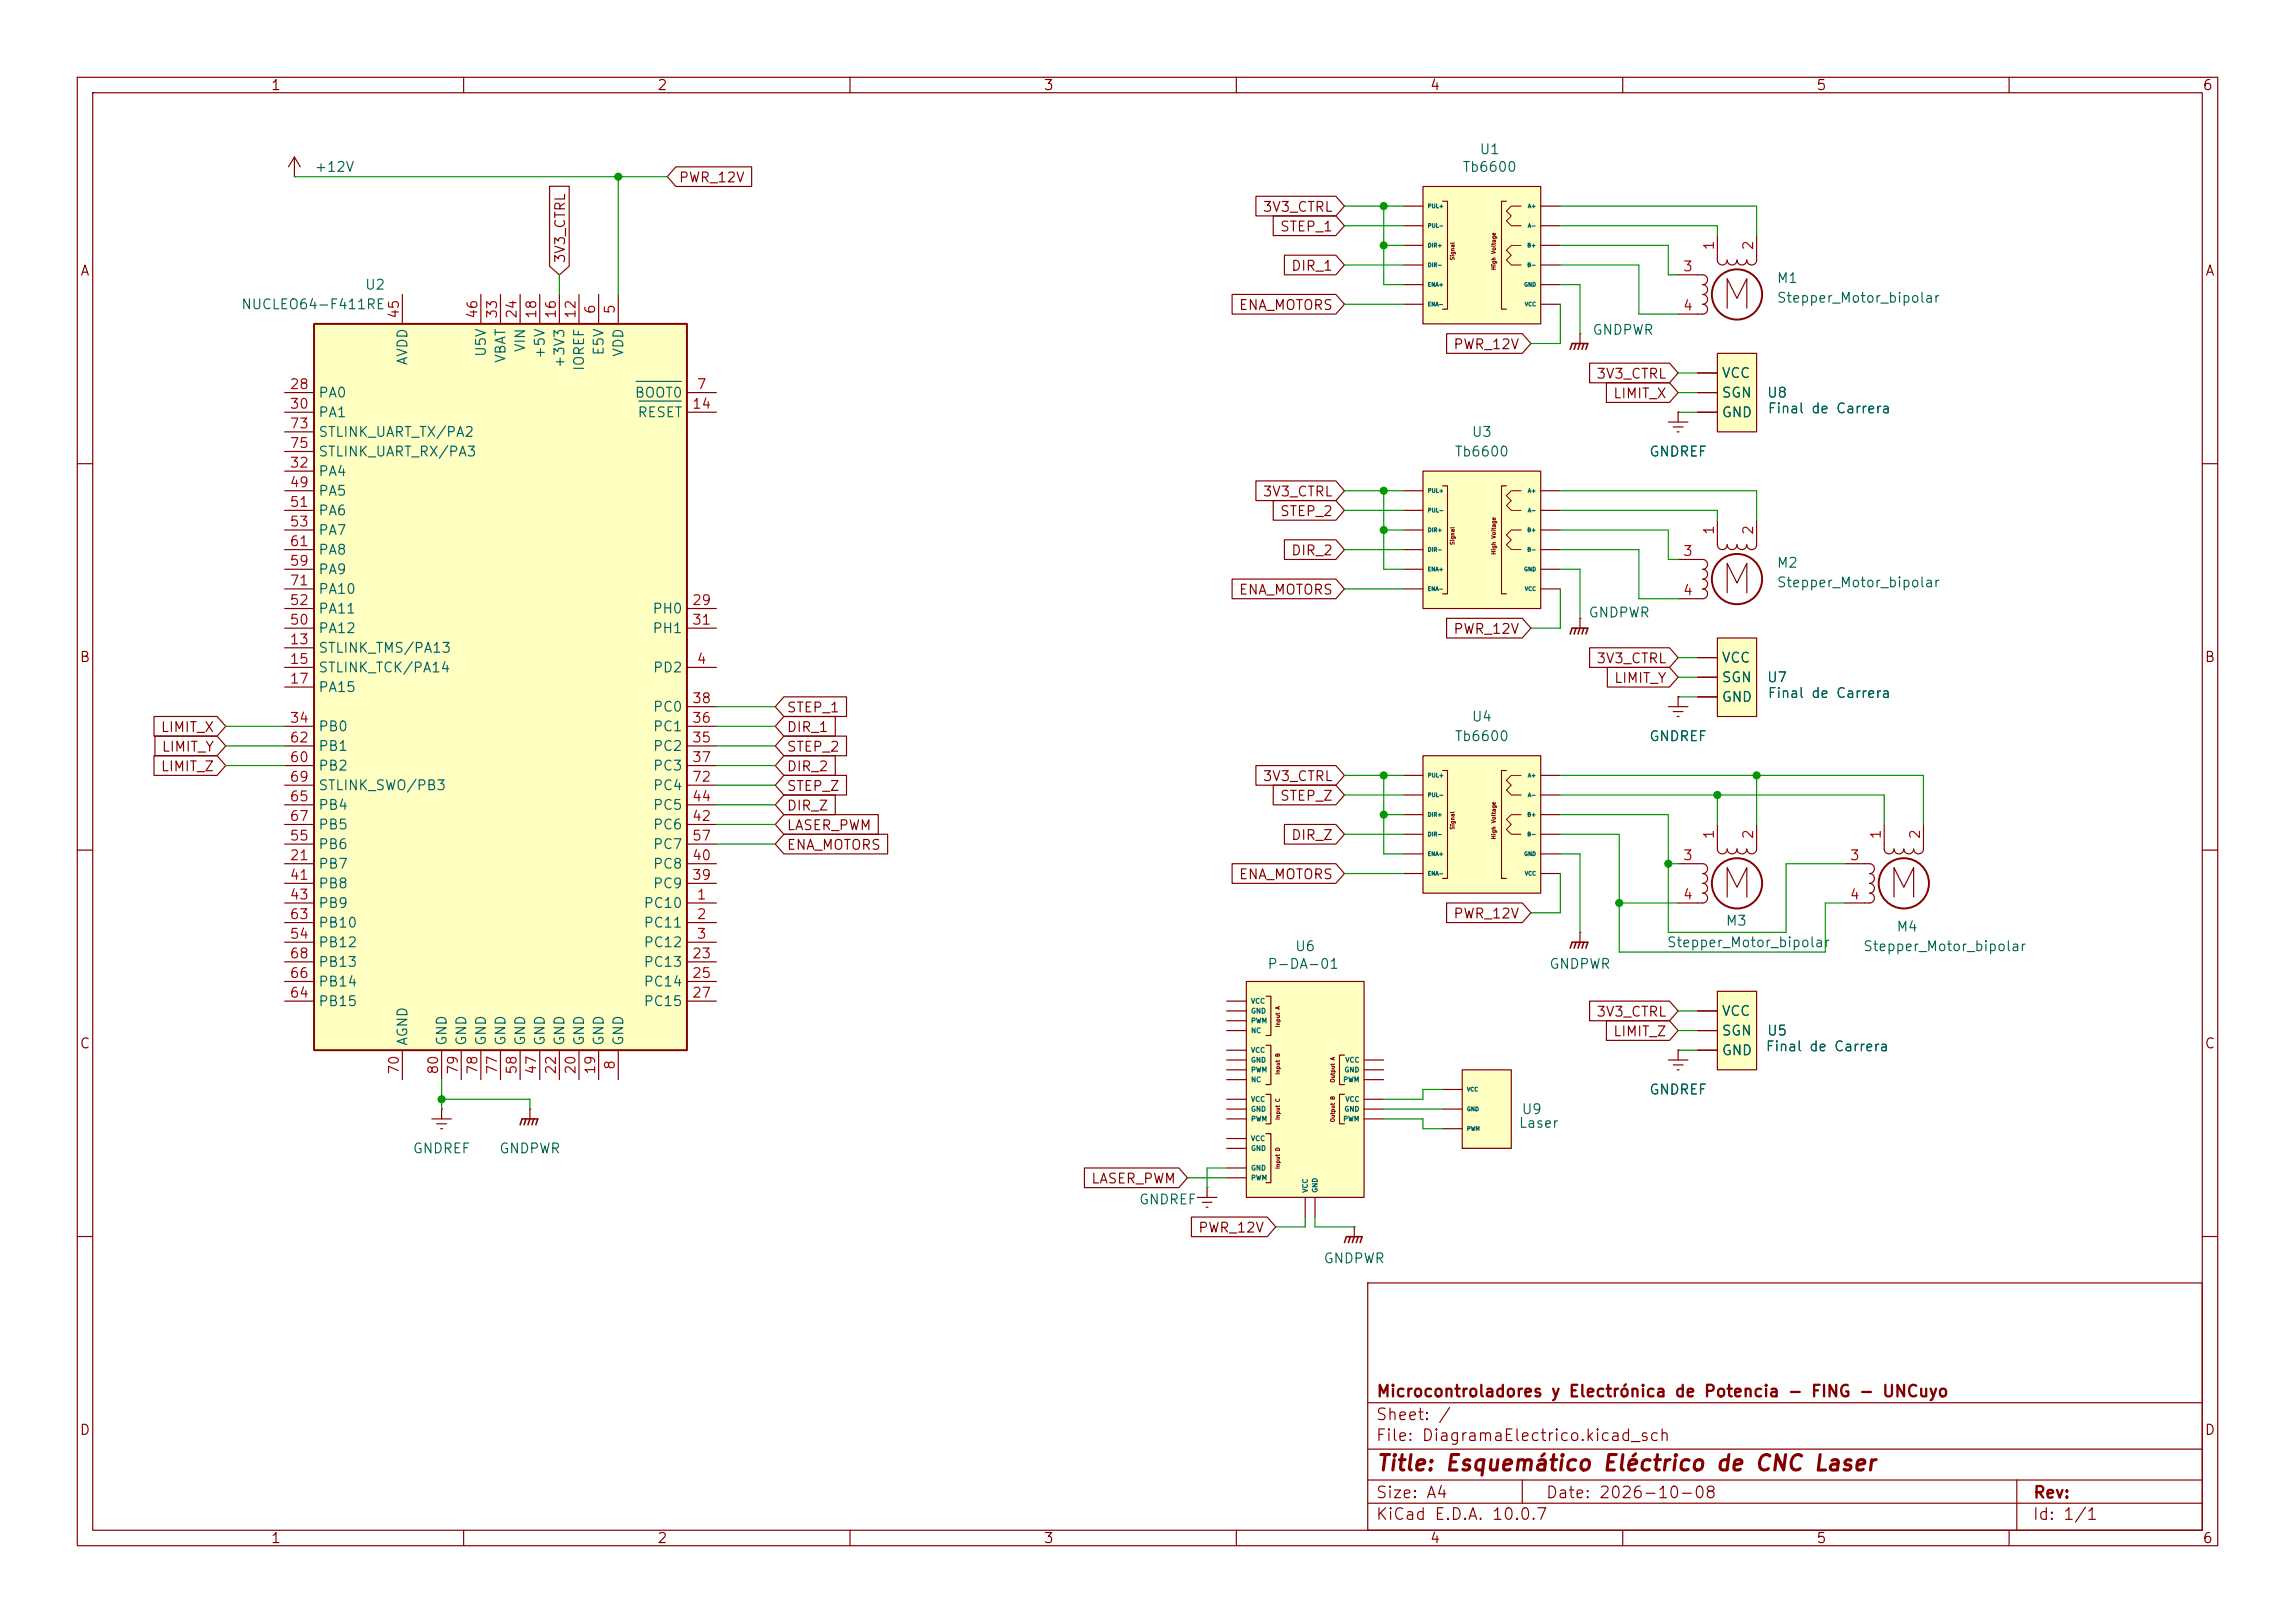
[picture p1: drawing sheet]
<svg xmlns="http://www.w3.org/2000/svg" width="297mm" height="210mm" viewBox="0 0 297 210" stroke-linecap="round" stroke-linejoin="round" font-family="sans-serif">
<defs><g id="words">
<text font-size="2" fill="#840000" x="178" y="190.8">Title: Esquemático Eléctrico de CNC Laser</text>
<g font-size="1.5" fill="#840000">
<text x="178" y="184.1">Sheet: /</text>
<text x="178" y="181.1">Microcontroladores y Electrónica de Potencia - FING - UNCuyo</text>
<text x="178" y="186.8">File: DiagramaElectrico.kicad_sch</text>
<text x="178" y="197">KiCad E.D.A. 10.0.7</text>
<text x="178" y="194.2">Size: A4</text>
<text x="200" y="194.2">Date: 2026-10-08</text>
<text x="263" y="197">Id: 1/1</text>
<text x="263" y="194.2">Rev:</text>
</g>
<g font-size="1.3" fill="#840000">
<text x="35" y="12">1</text>
<text x="85" y="12">2</text>
<text x="135" y="12">3</text>
<text x="185" y="12">4</text>
<text x="235" y="12">5</text>
<text x="285" y="12">6</text>
<text x="87.8" y="23.9">PWR_12V</text>
<text x="163.3" y="27.7">3V3_CTRL</text>
<text x="10.3" y="36">A</text>
<text x="73.4" y="34.2" transform="rotate(-90 73.4 34.2)">3V3_CTRL</text>
<text x="165.6" y="30.3">STEP_1</text>
<text x="167" y="35.3">DIR_1</text>
<text x="285.3" y="36">A</text>
<text x="160.2" y="40.4">ENA_MOTORS</text>
<text x="188" y="45.5">PWR_12V</text>
<text x="206.5" y="49.3">3V3_CTRL</text>
<text x="208.7" y="51.9">LIMIT_X</text>
<text x="163.3" y="64.6">3V3_CTRL</text>
<text x="165.6" y="67.1">STEP_2</text>
<text x="160.2" y="77.3">ENA_MOTORS</text>
<text x="167" y="72.2">DIR_2</text>
<text x="188" y="82.3">PWR_12V</text>
<text x="10.2" y="86">B</text>
<text x="206.5" y="86.1">3V3_CTRL</text>
<text x="208.8" y="88.7">LIMIT_Y</text>
<text x="285.2" y="86">B</text>
<text x="20.7" y="95">LIMIT_X</text>
<text x="101.7" y="95">DIR_1</text>
<text x="101.7" y="92.5">STEP_1</text>
<text x="20.7" y="100.1">LIMIT_Z</text>
<text x="20.8" y="97.6">LIMIT_Y</text>
<text x="101.7" y="100.1">DIR_2</text>
<text x="101.7" y="97.6">STEP_2</text>
<text x="163.3" y="101.4">3V3_CTRL</text>
<text x="101.7" y="105.2">DIR_Z</text>
<text x="101.7" y="102.7">STEP_Z</text>
<text x="101.7" y="107.7">LASER_PWM</text>
<text x="165.6" y="103.9">STEP_Z</text>
<text x="101.7" y="110.3">ENA_MOTORS</text>
<text x="167" y="109">DIR_Z</text>
<text x="160.2" y="114.1">ENA_MOTORS</text>
<text x="188" y="119.2">PWR_12V</text>
<text x="206.5" y="131.9">3V3_CTRL</text>
<text x="10.2" y="136">C</text>
<text x="208.7" y="134.4">LIMIT_Z</text>
<text x="285.2" y="136">C</text>
<text x="141.1" y="153.5">LASER_PWM</text>
<text x="155" y="159.8">PWR_12V</text>
<text x="10.2" y="186">D</text>
<text x="285.2" y="186">D</text>
<text x="35" y="200">1</text>
<text x="85" y="200">2</text>
<text x="135" y="200">3</text>
<text x="185" y="200">4</text>
<text x="235" y="200">5</text>
<text x="285" y="200">6</text>
</g>
<g font-size="1.3" fill="#006464">
<text x="40.6" y="22.6">+12V</text>
<text x="189.2" y="22.6">Tb6600</text>
<text x="191.4" y="20.3">U1</text>
<text x="31.1" y="40.3">NUCLEO64-F411RE</text>
<text x="47.1" y="37.8">U2</text>
<text x="229.9" y="36.9">M1</text>
<text x="229.9" y="39.5">Stepper_Motor_bipolar</text>
<text x="53" y="47.4" transform="rotate(-90 53 47.4)">AVDD</text>
<text x="63.2" y="46.3" transform="rotate(-90 63.2 46.3)">U5V</text>
<text x="65.7" y="47.1" transform="rotate(-90 65.7 47.1)">VBAT</text>
<text x="68.3" y="45.7" transform="rotate(-90 68.3 45.7)">VIN</text>
<text x="70.8" y="46.5" transform="rotate(-90 70.8 46.5)">+5V</text>
<text x="73.4" y="47.7" transform="rotate(-90 73.4 47.7)">+3V3</text>
<text x="78.4" y="46.1" transform="rotate(-90 78.4 46.1)">E5V</text>
<text x="81" y="46.3" transform="rotate(-90 81 46.3)">VDD</text>
<text x="206" y="43.6">GNDPWR</text>
<text x="41.1" y="51.8">PA0</text>
<text x="75.9" y="48.1" transform="rotate(-90 75.9 48.1)">IOREF</text>
<text x="82.1" y="51.8">BOOT0</text>
<text x="222.7" y="49.2">VCC</text>
<text x="222.7" y="51.8">SGN</text>
<text x="228.6" y="51.8">U8</text>
<text x="228.7" y="53.8">Final de Carrera</text>
<text x="41.1" y="54.3">PA1</text>
<text x="41.1" y="56.8">STLINK_UART_TX/PA2</text>
<text x="41.1" y="59.4">STLINK_UART_RX/PA3</text>
<text x="82.4" y="54.3">RESET</text>
<text x="188.2" y="59.4">Tb6600</text>
<text x="190.4" y="56.8">U3</text>
<text x="213.4" y="59.4">GNDREF</text>
<text x="222.7" y="54.3">GND</text>
<text x="41.1" y="61.9">PA4</text>
<text x="41.1" y="64.5">PA5</text>
<text x="41.1" y="67">PA6</text>
<text x="41.1" y="69.5">PA7</text>
<text x="41.1" y="74.6">PA9</text>
<text x="41.1" y="72.1">PA8</text>
<text x="41.1" y="77.2">PA10</text>
<text x="229.9" y="73.8">M2</text>
<text x="229.9" y="76.3">Stepper_Motor_bipolar</text>
<text x="41.1" y="82.2">PA12</text>
<text x="41.1" y="79.7">PA11</text>
<text x="84.4" y="79.7">PH0</text>
<text x="84.4" y="82.2">PH1</text>
<text x="205.5" y="80.2">GNDPWR</text>
<text x="41.1" y="84.8">STLINK_TMS/PA13</text>
<text x="41.1" y="87.3">STLINK_TCK/PA14</text>
<text x="41.1" y="89.9">PA15</text>
<text x="84.4" y="87.3">PD2</text>
<text x="222.7" y="86.1">VCC</text>
<text x="222.7" y="88.6">SGN</text>
<text x="228.6" y="88.6">U7</text>
<text x="41.1" y="94.9">PB0</text>
<text x="84.4" y="94.9">PC1</text>
<text x="84.4" y="92.4">PC0</text>
<text x="190.4" y="93.7">U4</text>
<text x="222.7" y="91.1">GND</text>
<text x="228.7" y="90.6">Final de Carrera</text>
<text x="41.1" y="100">PB2</text>
<text x="41.1" y="97.5">PB1</text>
<text x="84.4" y="97.5">PC2</text>
<text x="84.4" y="100">PC3</text>
<text x="188.2" y="96.2">Tb6600</text>
<text x="213.4" y="96.2">GNDREF</text>
<text x="41.1" y="105.1">PB4</text>
<text x="41.1" y="107.6">PB5</text>
<text x="41.1" y="102.6">STLINK_SWO/PB3</text>
<text x="84.4" y="107.6">PC6</text>
<text x="84.4" y="105.1">PC5</text>
<text x="84.4" y="102.6">PC4</text>
<text x="41.1" y="112.7">PB7</text>
<text x="41.1" y="110.2">PB6</text>
<text x="84.4" y="112.7">PC8</text>
<text x="84.4" y="110.2">PC7</text>
<text x="41.1" y="115.3">PB8</text>
<text x="41.1" y="117.8">PB9</text>
<text x="83.2" y="117.8">PC10</text>
<text x="84.4" y="115.3">PC9</text>
<text x="41.1" y="122.9">PB12</text>
<text x="41.1" y="120.3">PB10</text>
<text x="41.1" y="125.4">PB13</text>
<text x="83.2" y="120.3">PC11</text>
<text x="83.2" y="122.9">PC12</text>
<text x="83.2" y="125.4">PC13</text>
<text x="163.9" y="125.7">P-DA-01</text>
<text x="167.5" y="123.4">U6</text>
<text x="200.4" y="125.7">GNDPWR</text>
<text x="215.6" y="122.9">Stepper_Motor_bipolar</text>
<text x="223.3" y="120.1">M3</text>
<text x="241" y="123.4">Stepper_Motor_bipolar</text>
<text x="245.3" y="120.9">M4</text>
<text x="41.1" y="130.5">PB15</text>
<text x="41.1" y="128">PB14</text>
<text x="83.2" y="128">PC14</text>
<text x="83.2" y="130.5">PC15</text>
<text x="222.7" y="131.8">VCC</text>
<text x="53" y="135.4" transform="rotate(-90 53 135.4)">AGND</text>
<text x="58.1" y="135.4" transform="rotate(-90 58.1 135.4)">GND</text>
<text x="60.7" y="135.4" transform="rotate(-90 60.7 135.4)">GND</text>
<text x="63.2" y="135.4" transform="rotate(-90 63.2 135.4)">GND</text>
<text x="65.7" y="135.4" transform="rotate(-90 65.7 135.4)">GND</text>
<text x="68.3" y="135.4" transform="rotate(-90 68.3 135.4)">GND</text>
<text x="70.8" y="135.4" transform="rotate(-90 70.8 135.4)">GND</text>
<text x="73.4" y="135.4" transform="rotate(-90 73.4 135.4)">GND</text>
<text x="75.9" y="135.4" transform="rotate(-90 75.9 135.4)">GND</text>
<text x="78.4" y="135.4" transform="rotate(-90 78.4 135.4)">GND</text>
<text x="81" y="135.4" transform="rotate(-90 81 135.4)">GND</text>
<text x="222.7" y="134.3">SGN</text>
<text x="222.7" y="136.9">GND</text>
<text x="228.4" y="136.3">Final de Carrera</text>
<text x="228.6" y="134.3">U5</text>
<text x="213.4" y="141.9">GNDREF</text>
<text x="53.3" y="149.6">GNDREF</text>
<text x="64.5" y="149.6">GNDPWR</text>
<text x="196.5" y="146.3">Laser</text>
<text x="196.8" y="144.5">U9</text>
<text x="147.3" y="156.2">GNDREF</text>
<text x="171.2" y="163.8">GNDPWR</text>
</g>
<g font-size="1.3" fill="#a90000">
<text x="217.7" y="35.4">3</text>
<text x="222.1" y="32.5" transform="rotate(-90 222.1 32.5)">1</text>
<text x="227.2" y="32.5" transform="rotate(-90 227.2 32.5)">2</text>
<text x="51.9" y="41.3" transform="rotate(-90 51.9 41.3)">45</text>
<text x="62.1" y="41.3" transform="rotate(-90 62.1 41.3)">46</text>
<text x="64.6" y="41.3" transform="rotate(-90 64.6 41.3)">33</text>
<text x="67.2" y="41.3" transform="rotate(-90 67.2 41.3)">24</text>
<text x="69.7" y="41.3" transform="rotate(-90 69.7 41.3)">18</text>
<text x="72.3" y="41.3" transform="rotate(-90 72.3 41.3)">16</text>
<text x="74.8" y="41.3" transform="rotate(-90 74.8 41.3)">12</text>
<text x="77.3" y="40.7" transform="rotate(-90 77.3 40.7)">6</text>
<text x="79.9" y="40.7" transform="rotate(-90 79.9 40.7)">5</text>
<text x="217.7" y="40.5">4</text>
<text x="37.4" y="50.7">28</text>
<text x="37.4" y="53.2">30</text>
<text x="89.5" y="53.2">14</text>
<text x="90.1" y="50.7">7</text>
<text x="37.4" y="55.7">73</text>
<text x="37.4" y="58.3">75</text>
<text x="37.4" y="60.8">32</text>
<text x="37.4" y="63.4">49</text>
<text x="37.4" y="65.9">51</text>
<text x="37.4" y="68.4">53</text>
<text x="37.4" y="71">61</text>
<text x="222.1" y="69.3" transform="rotate(-90 222.1 69.3)">1</text>
<text x="227.2" y="69.3" transform="rotate(-90 227.2 69.3)">2</text>
<text x="37.4" y="73.5">59</text>
<text x="37.4" y="76.1">71</text>
<text x="217.7" y="72.3">3</text>
<text x="217.7" y="77.3">4</text>
<text x="37.4" y="83.7">13</text>
<text x="37.4" y="81.1">50</text>
<text x="37.4" y="78.6">52</text>
<text x="89.5" y="78.6">29</text>
<text x="89.5" y="81.1">31</text>
<text x="37.4" y="86.2">15</text>
<text x="37.4" y="88.8">17</text>
<text x="90.1" y="86.2">4</text>
<text x="37.4" y="93.8">34</text>
<text x="89.5" y="93.8">36</text>
<text x="89.5" y="91.3">38</text>
<text x="37.4" y="98.9">60</text>
<text x="37.4" y="96.4">62</text>
<text x="37.4" y="101.5">69</text>
<text x="89.5" y="96.4">35</text>
<text x="89.5" y="98.9">37</text>
<text x="89.5" y="101.5">72</text>
<text x="37.4" y="104">65</text>
<text x="37.4" y="106.5">67</text>
<text x="89.5" y="106.5">42</text>
<text x="89.5" y="104">44</text>
<text x="37.4" y="111.6">21</text>
<text x="37.4" y="109.1">55</text>
<text x="89.5" y="111.6">40</text>
<text x="89.5" y="109.1">57</text>
<text x="217.7" y="111.6">3</text>
<text x="222.1" y="108.7" transform="rotate(-90 222.1 108.7)">1</text>
<text x="227.2" y="108.7" transform="rotate(-90 227.2 108.7)">2</text>
<text x="239.3" y="111.6">3</text>
<text x="243.7" y="108.7" transform="rotate(-90 243.7 108.7)">1</text>
<text x="248.8" y="108.7" transform="rotate(-90 248.8 108.7)">2</text>
<text x="37.4" y="114.2">41</text>
<text x="37.4" y="116.7">43</text>
<text x="37.4" y="119.2">63</text>
<text x="89.5" y="114.2">39</text>
<text x="90.1" y="116.7">1</text>
<text x="90.1" y="119.2">2</text>
<text x="217.7" y="116.7">4</text>
<text x="239.3" y="116.7">4</text>
<text x="37.4" y="121.8">54</text>
<text x="37.4" y="124.3">68</text>
<text x="89.5" y="124.3">23</text>
<text x="90.1" y="121.8">3</text>
<text x="37.4" y="129.4">64</text>
<text x="37.4" y="126.9">66</text>
<text x="89.5" y="126.9">25</text>
<text x="89.5" y="129.4">27</text>
<text x="51.9" y="139.1" transform="rotate(-90 51.9 139.1)">70</text>
<text x="57" y="139.1" transform="rotate(-90 57 139.1)">80</text>
<text x="59.6" y="139.1" transform="rotate(-90 59.6 139.1)">79</text>
<text x="62.1" y="139.1" transform="rotate(-90 62.1 139.1)">78</text>
<text x="64.6" y="139.1" transform="rotate(-90 64.6 139.1)">77</text>
<text x="67.2" y="139.1" transform="rotate(-90 67.2 139.1)">58</text>
<text x="69.7" y="139.1" transform="rotate(-90 69.7 139.1)">47</text>
<text x="72.3" y="139.1" transform="rotate(-90 72.3 139.1)">22</text>
<text x="74.8" y="139.1" transform="rotate(-90 74.8 139.1)">20</text>
<text x="77.3" y="139.1" transform="rotate(-90 77.3 139.1)">19</text>
<text x="79.9" y="138.5" transform="rotate(-90 79.9 138.5)">8</text>
</g>
<g font-size=".6" fill="#006464">
<text x="161.8" y="130">VCC</text>
<text x="161.8" y="131.3">GND</text>
<text x="161.8" y="132.6">PWM</text>
<text x="161.8" y="133.8">NC</text>
<text x="161.8" y="136.4">VCC</text>
<text x="161.8" y="137.6">GND</text>
<text x="174" y="137.6">VCC</text>
<text x="161.8" y="138.9">PWM</text>
<text x="161.8" y="140.2">NC</text>
<text x="161.8" y="142.7">VCC</text>
<text x="161.8" y="144">GND</text>
<text x="173.8" y="140.2">PWM</text>
<text x="173.9" y="138.9">GND</text>
<text x="173.9" y="144">GND</text>
<text x="174" y="142.7">VCC</text>
<text x="161.8" y="145.3">PWM</text>
<text x="161.8" y="147.8">VCC</text>
<text x="161.8" y="149.1">GND</text>
<text x="173.8" y="145.3">PWM</text>
<text x="161.8" y="151.6">GND</text>
<text x="161.8" y="152.9">PWM</text>
<text x="169.4" y="154.4" transform="rotate(-90 169.4 154.4)">VCC</text>
<text x="170.7" y="154.4" transform="rotate(-90 170.7 154.4)">GND</text>
</g>
<g font-size=".5" fill="#006464">
<text x="184.7" y="27.1">PUL+</text>
<text x="184.7" y="29.6">PUL-</text>
<text x="197.7" y="27.1">A+</text>
<text x="197.7" y="29.6">A-</text>
<text x="184.7" y="32.1">DIR+</text>
<text x="184.7" y="34.7">DIR-</text>
<text x="197.6" y="32.1">B+</text>
<text x="197.6" y="34.7">B-</text>
<text x="184.7" y="37.2">ENA+</text>
<text x="184.7" y="39.8">ENA-</text>
<text x="197.2" y="37.2">GND</text>
<text x="197.3" y="39.8">VCC</text>
<text x="184.7" y="63.9">PUL+</text>
<text x="197.7" y="63.9">A+</text>
<text x="184.7" y="66.4">PUL-</text>
<text x="184.7" y="69">DIR+</text>
<text x="184.7" y="71.5">DIR-</text>
<text x="197.6" y="69">B+</text>
<text x="197.6" y="71.5">B-</text>
<text x="197.7" y="66.4">A-</text>
<text x="184.7" y="74">ENA+</text>
<text x="184.7" y="76.6">ENA-</text>
<text x="197.2" y="74">GND</text>
<text x="197.3" y="76.6">VCC</text>
<text x="184.7" y="100.7">PUL+</text>
<text x="197.7" y="100.7">A+</text>
<text x="184.7" y="103.3">PUL-</text>
<text x="184.7" y="105.8">DIR+</text>
<text x="197.6" y="105.8">B+</text>
<text x="197.7" y="103.3">A-</text>
<text x="184.7" y="108.3">DIR-</text>
<text x="184.7" y="110.9">ENA+</text>
<text x="184.7" y="113.4">ENA-</text>
<text x="197.2" y="110.9">GND</text>
<text x="197.3" y="113.4">VCC</text>
<text x="197.6" y="108.3">B-</text>
<text x="189.8" y="141.4">VCC</text>
<text x="189.8" y="143.9">GND</text>
<text x="189.8" y="146.4">PWM</text>
</g>
<g font-size=".5" fill="#840000">
<text x="188.3" y="33.7" transform="rotate(-90 188.3 33.7)">Signal</text>
<text x="193.7" y="35" transform="rotate(-90 193.7 35)">High Voltage</text>
<text x="188.3" y="70.6" transform="rotate(-90 188.3 70.6)">Signal</text>
<text x="193.7" y="71.8" transform="rotate(-90 193.7 71.8)">High Voltage</text>
<text x="188.3" y="107.4" transform="rotate(-90 188.3 107.4)">Signal</text>
<text x="193.7" y="108.7" transform="rotate(-90 193.7 108.7)">High Voltage</text>
<text x="165.7" y="133" transform="rotate(-90 165.7 133)">Input A</text>
<text x="165.7" y="139.1" transform="rotate(-90 165.7 139.1)">Input B</text>
<text x="172.8" y="140.1" transform="rotate(-90 172.8 140.1)">Output A</text>
<text x="165.7" y="145" transform="rotate(-90 165.7 145)">Input C</text>
<text x="172.8" y="145.3" transform="rotate(-90 172.8 145.3)">Output B</text>
<text x="165.7" y="151.3" transform="rotate(-90 165.7 151.3)">Input D</text>
</g>
</g></defs>
<g fill="none" stroke="#840000" stroke-width=".15">
<path d="M10 10h277v190h-277zM12 12h273v186h-273zM60 10v2M110 10v2M160 10v2M210 10v2M260 10v2M10 60h2M285 60h2M10 110h2M285 110h2M10 160h2"/>
<path d="M177 166h108v32h-108zM285 160h2M60 198v2M110 198v2M160 198v2M177 194.5h108M177 191.5h108M177 187.5h108M177 181.5h108M197 191.5v3M210 198v2M260 198v2"/>
<path d="M261 191.5v6.5"/>
</g>
<path d="M184.1 61h15.3v17.7h-15.3z" fill="#ffffc2"/>
<g fill="none" stroke="#840000" stroke-width=".15">
<path d="M38.1 22.9h.1M38.1 20.3l-.8 1.3M38.1 20.3l.8 1.3M38.1 20.3v2.6M181.6 63.5h2.5M181.6 66h2.5M181.6 68.6h2.5M181.6 71.1h2.5M181.6 73.7h2.5M181.6 76.2h2.5M184.1 61h15.3v17.7h-15.3zM186.7 62.9h.6v13.9h-.6"/>
<path d="M194.9 62.9h-.6v13.9h.6M199.4 63.5h2.5M199.4 66h2.5M199.4 68.6h2.5M199.4 71.1h2.5M199.4 73.7h2.5M199.4 76.2h2.5M215.9 91.4h2.5M216.5 92.1h1.3M217 92.7h.3M217.2 90.2h.1M217.2 90.2v1.2"/>
</g>
<path d="M196.8 63.5h-1.2l-.7 .6 .7 .7-.7 .6 .7 .6h1.2M196.8 68.6h-1.2l-.7 .6 .7 .7-.7 .6 .7 .6h1.2" fill="none" stroke="#840000" stroke-width=".13"/>
<path d="M222.2 82.6h5.1v10.1h-5.1z" fill="#ffffc2"/>
<path d="M217.2 72.4h3.1a.64 .64 0 0 1 .7 .6 .64 .64 0 0 1-.7 .7 .63 .63 0 0 1 .7 .6 .63 .63 0 0 1-.7 .6 .63 .63 0 0 1 .7 .7 .63 .63 0 0 1-.7 .6M220.3 76.2a.64 .64 0 0 1 .7 .6 .64 .64 0 0 1-.7 .7h-3.1M222.2 67.3v3.2a.64 .64 0 0 0 .7 .6 .64 .64 0 0 0 .6-.6 .64 .64 0 0 0 .7 .6 .64 .64 0 0 0 .6-.6 .64 .64 0 0 0 .6 .6 .64 .64 0 0 0 .7-.6 .64 .64 0 0 0 .6 .6 .64 .64 0 0 0 .6-.6v-3.2M223.5 76.7v-3.8l1.3 2.5 1.3-2.5v3.8M204.5 80h.1M204.5 80v1.3M219.7 85.1h2.5M219.7 87.6h2.5M219.7 90.2h2.5M222.2 82.6h5.1v10.1h-5.1zM204.5 120.7h.1M204.5 120.7v1.2" fill="none" stroke="#840000" stroke-width=".15"/>
<path d="M203.2 82l.3-.7h2l-.3 .7M204 81.3l-.3 .7M204.5 81.3l-.3 .7M205 81.3l-.3 .7M203.2 122.7l.3-.8h2l-.3 .8M204 121.9l-.3 .8M204.5 121.9l-.3 .8M205 121.9l-.3 .8" fill="none" stroke="#840000" stroke-width=".2"/>
<circle cx="224.8" cy="74.9" r="3.3" fill="none" stroke="#840000" stroke-width=".25"/>
<path d="M222.2 128.3h5.1v10.1h-5.1z" fill="#ffffc2"/>
<g fill="none" stroke="#840000" stroke-width=".15">
<path d="M217.2 111.8h3.1a.64 .64 0 0 1 .7 .6 .64 .64 0 0 1-.7 .6 .63 .63 0 0 1 .7 .7 .63 .63 0 0 1-.7 .6 .63 .63 0 0 1 .7 .6 .63 .63 0 0 1-.7 .7 .63 .63 0 0 1 .7 .6 .63 .63 0 0 1-.7 .6M217.2 116.8h3.1M222.2 106.7v3.2a.64 .64 0 0 0 .7 .6 .64 .64 0 0 0 .6-.6 .64 .64 0 0 0 .7 .6 .64 .64 0 0 0 .6-.6 .64 .64 0 0 0 .6 .6 .64 .64 0 0 0 .7-.6 .64 .64 0 0 0 .6 .6 .64 .64 0 0 0 .6-.6v-3.2M223.5 116.1v-3.8l1.3 2.5 1.3-2.5v3.8M215.9 137.2h2.5M216.5 137.8h1.3M217 138.4h.3M217.2 135.9h.1M217.2 135.9v1.3M219.7 130.8h2.5M219.7 133.4h2.5M219.7 135.9h2.5"/>
<path d="M222.2 128.3h5.1v10.1h-5.1z"/>
</g>
<circle cx="224.8" cy="114.3" r="3.3" fill="none" stroke="#840000" stroke-width=".25"/>
<path d="M189.2 138.4h6.4v10.2h-6.4z" fill="#ffffc2"/>
<path d="M189.2 138.4h6.4v10.2h-6.4zM186.7 141h2.5M186.7 143.5h2.5M186.7 146.1h2.5" fill="none" stroke="#840000" stroke-width=".15"/>
<path d="M184.1 97.8h15.3v17.8h-15.3z" fill="#ffffc2"/>
<g fill="none" stroke="#840000" stroke-width=".15">
<path d="M184.1 97.8h15.3v17.8h-15.3zM186.7 99.7h.6v14h-.6M194.9 99.7h-.6v14h.6M181.6 100.3h2.5M181.6 102.9h2.5M181.6 105.4h2.5M181.6 108h2.5M181.6 110.5h2.5M181.6 113h2.5M199.4 100.3h2.5M199.4 102.9h2.5M199.4 105.4h2.5"/>
<path d="M199.4 108h2.5M199.4 110.5h2.5M199.4 113h2.5"/>
</g>
<path d="M196.8 100.3h-1.2l-.7 .7 .7 .6-.7 .6 .7 .7h1.2M196.8 105.4h-1.2l-.7 .6 .7 .7-.7 .6 .7 .7h1.2" fill="none" stroke="#840000" stroke-width=".13"/>
<path d="M184.1 24.1h15.3v17.8h-15.3z" fill="#ffffc2"/>
<g fill="none" stroke="#840000" stroke-width=".15">
<path d="M181.6 26.7h2.5M181.6 29.2h2.5M181.6 31.8h2.5M181.6 34.3h2.5M181.6 36.8h2.5M181.6 39.4h2.5M184.1 24.1h15.3v17.8h-15.3zM186.7 26h.6v14h-.6M194.9 26h-.6v14h.6M199.4 26.7h2.5M199.4 29.2h2.5M199.4 31.8h2.5"/>
<path d="M199.4 34.3h2.5M199.4 36.8h2.5M199.4 39.4h2.5M204.5 43.2h.1M204.5 43.2v1.3M175.3 158.8h.1M175.3 158.8v1.2"/>
</g>
<path d="M196.8 26.7h-1.2l-.7 .6 .7 .6-.7 .7 .7 .6h1.2M196.8 31.8h-1.2l-.7 .6 .7 .6-.7 .7 .7 .6h1.2" fill="none" stroke="#840000" stroke-width=".13"/>
<path d="M203.2 45.2l.3-.7h2l-.3 .7M204 44.5l-.3 .7M204.5 44.5l-.3 .7M205 44.5l-.3 .7M174 160.8l.2-.8h2.1l-.3 .8M174.8 160l-.3 .8M175.3 160l-.3 .8M175.8 160l-.3 .8" fill="none" stroke="#840000" stroke-width=".2"/>
<path d="M161.3 127h15.2v27.9h-15.2z" fill="#ffffc2"/>
<g fill="none" stroke="#840000" stroke-width=".15">
<path d="M158.7 129.5h2.6M158.7 130.8h2.6M158.7 132.1h2.6M158.7 133.4h2.6M158.7 135.9h2.6M158.7 137.2h2.6M158.7 138.4h2.6M158.7 139.7h2.6M161.3 127h15.2v27.9h-15.2zM163.8 128.9h.7v5.1h-.7M163.8 135.3h.7v5h-.7M174 136.5h-.6v3.8h.6"/>
<path d="M176.5 137.2h2.6M176.5 138.4h2.6M176.5 139.7h2.6M158.7 142.2h2.6M158.7 143.5h2.6M158.7 144.8h2.6M158.7 147.3h2.6M158.7 148.6h2.6M158.7 151.1h2.6M158.7 152.4h2.6M163.8 141.6h.7v3.8h-.7M163.8 146.7h.7v6.3h-.7"/>
<path d="M168.9 154.9v2.6M170.2 154.9v2.6M174 141.6h-.6v3.8h.6M176.5 142.2h2.6M176.5 143.5h2.6M176.5 144.8h2.6"/>
</g>
<path d="M40.6 41.9h48.3v94h-48.3z" fill="#ffffc2"/>
<g fill="none" stroke="#840000" stroke-width=".25">
<path d="M40.6 41.9h48.3v94h-48.3z"/>
<circle cx="224.8" cy="38.1" r="3.3"/>
</g>
<g fill="none" stroke="#840000" stroke-width=".15">
<path d="M52.1 38.1v3.8M62.2 38.1v3.8M64.8 38.1v3.8M67.3 38.1v3.8M69.8 38.1v3.8M72.4 38.1v3.8M74.9 38.1v3.8M77.5 38.1v3.8M80 38.1v3.8M217.2 35.6h3.1a.64 .64 0 0 1 .7 .6 .64 .64 0 0 1-.7 .6M220.3 36.8a.64 .64 0 0 1 .7 .7 .64 .64 0 0 1-.7 .6 .63 .63 0 0 1 .7 .6 .63 .63 0 0 1-.7 .7 .63 .63 0 0 1 .7 .6 .63 .63 0 0 1-.7 .6h-3.1M222.2 30.5v3.2a.64 .64 0 0 0 .7 .6 .64 .64 0 0 0 .6-.6 .64 .64 0 0 0 .7 .6 .64 .64 0 0 0 .6-.6 .64 .64 0 0 0 .6 .6 .64 .64 0 0 0 .7-.6 .64 .64 0 0 0 .6 .6 .64 .64 0 0 0 .6-.6v-3.2"/>
<path d="M223.5 39.9v-3.8l1.3 2.5 1.3-2.5v3.8M36.8 50.8h3.8M36.8 53.3h3.8M36.8 55.9h3.8M36.8 58.4h3.8M88.9 50.8h3.8M88.9 53.3h3.8M36.8 78.7h3.8M36.8 61h3.8M36.8 63.5h3.8M36.8 66h3.8M36.8 68.6h3.8"/>
<path d="M36.8 73.7h3.8M36.8 71.1h3.8M36.8 76.2h3.8M88.9 78.7h3.8M36.8 86.4h3.8M36.8 83.8h3.8M36.8 88.9h3.8M36.8 81.3h3.8M36.8 94h3.8M36.8 96.5h3.8M36.8 99.1h3.8M88.9 86.4h3.8"/>
<path d="M88.9 81.3h3.8M88.9 94h3.8M88.9 96.5h3.8M88.9 99.1h3.8M88.9 91.4h3.8M36.8 116.8h3.8M36.8 119.4h3.8M36.8 111.8h3.8M36.8 114.3h3.8M36.8 106.7h3.8M36.8 104.1h3.8M36.8 109.2h3.8"/>
<path d="M36.8 101.6h3.8M88.9 116.8h3.8M88.9 119.4h3.8M88.9 111.8h3.8M88.9 114.3h3.8M88.9 106.7h3.8M88.9 104.1h3.8M88.9 109.2h3.8M88.9 101.6h3.8M36.8 121.9h3.8M36.8 124.5h3.8M36.8 127h3.8"/>
<path d="M36.8 129.5h3.8M52.1 135.9v3.8M57.1 135.9v3.8M59.7 135.9v3.8M62.2 135.9v3.8M64.8 135.9v3.8M67.3 135.9v3.8M69.8 135.9v3.8M72.4 135.9v3.8M74.9 135.9v3.8M77.5 135.9v3.8M80 135.9v3.8"/>
<path d="M88.9 121.9h3.8M88.9 124.5h3.8M88.9 127h3.8M88.9 129.5h3.8"/>
</g>
<path d="M82.3 49.4h5.9M82.7 51.9h5.5" fill="none" stroke="#006464" stroke-width=".15"/>
<path d="M222.2 45.7h5.1v10.2h-5.1z" fill="#ffffc2"/>
<g fill="none" stroke="#840000" stroke-width=".15">
<path d="M71.1 24.1h2.6v10.3l-1.3 1.2-1.3-1.2zM87.5 21.6h9.8v2.5h-9.8l-1.1-1.2zM159.4 38.1h13.5l1.1 1.3-1.1 1.2h-13.5zM162.5 25.4h10.4l1.1 1.3-1.1 1.2h-10.4zM164.8 27.9h8.1l1.1 1.3-1.1 1.3h-8.1zM166.2 33h6.7l1.1 1.3-1.1 1.3h-6.7zM187.2 43.2h9.8l1.1 1.3-1.1 1.2h-9.8zM205.7 47h10.4l1.1 1.3-1.1 1.2h-10.4zM207.9 49.5h8.2l1.1 1.3-1.1 1.3h-8.2zM215.9 54.6h2.5M216.5 55.2h1.3M217 55.9h.3"/>
<path d="M217.2 53.3h.1M217.2 53.3v1.3M219.7 48.3h2.5M219.7 50.8h2.5M219.7 53.3h2.5M222.2 45.7h5.1v10.2h-5.1zM159.4 74.9h13.5l1.1 1.3-1.1 1.3h-13.5zM162.5 62.2h10.4l1.1 1.3-1.1 1.3h-10.4zM164.8 64.8h8.1l1.1 1.2-1.1 1.3h-8.1zM166.2 69.8h6.7l1.1 1.3-1.1 1.3h-6.7zM19.9 97.8h8.2l1.1 1.3-1.1 1.2h-8.2zM19.9 92.7h8.2l1.1 1.3-1.1 1.3h-8.2z"/>
<path d="M20.1 95.2h8l1.1 1.3-1.1 1.3h-8zM101.4 97.8h6.7v2.5h-6.7l-1.1-1.2zM101.4 92.7h6.7v2.6h-6.7l-1.1-1.3zM101.4 95.2h8.1v2.6h-8.1l-1.1-1.3zM101.4 90.2h8.1v2.5h-8.1l-1.1-1.3zM162.5 99.1h10.4l1.1 1.2-1.1 1.3h-10.4zM187.2 80h9.8l1.1 1.3-1.1 1.3h-9.8zM205.7 83.8h10.4l1.1 1.3-1.1 1.3h-10.4zM208 86.4h8.1l1.1 1.2-1.1 1.3h-8.1zM217.2 90.2h.1M219.7 85.1h2.5M219.7 87.6h2.5"/>
<path d="M219.7 90.2h2.5M101.4 102.9h6.7v2.5h-6.7l-1.1-1.3zM101.4 100.3h8.1v2.6h-8.1l-1.1-1.3zM101.4 107.9h13.5v2.6h-13.5l-1.1-1.3zM101.4 105.4h12.3v2.6h-12.3l-1.1-1.3zM159.4 111.8h13.5l1.1 1.2-1.1 1.3h-13.5zM164.8 101.6h8.1l1.1 1.3-1.1 1.2h-8.1zM166.2 106.7h6.7l1.1 1.3-1.1 1.2h-6.7zM187.2 116.8h9.8l1.1 1.3-1.1 1.3h-9.8zM238.8 111.8h3.1a.64 .64 0 0 1 .7 .6 .64 .64 0 0 1-.7 .6 .63 .63 0 0 1 .7 .7 .63 .63 0 0 1-.7 .6 .63 .63 0 0 1 .7 .6 .63 .63 0 0 1-.7 .7 .63 .63 0 0 1 .7 .6 .63 .63 0 0 1-.7 .6M238.8 116.8h3.1M243.8 106.7v3.2a.64 .64 0 0 0 .7 .6 .64 .64 0 0 0 .6-.6 .64 .64 0 0 0 .6 .6 .64 .64 0 0 0 .7-.6 .64 .64 0 0 0 .6 .6 .64 .64 0 0 0 .6-.6 .64 .64 0 0 0 .7 .6 .64 .64 0 0 0 .6-.6v-3.2"/>
<path d="M245.1 116.1v-3.8l1.3 2.5 1.2-2.5v3.8M205.7 129.5h10.4l1.1 1.3-1.1 1.3h-10.4zM207.9 132.1h8.2l1.1 1.3-1.1 1.2h-8.2zM217.2 135.9h.1M219.7 130.8h2.5M219.7 133.4h2.5M219.7 135.9h2.5M55.9 144.8h2.5M56.5 145.4h1.3M57 146.1h.3M57.1 143.5h.1M57.1 143.5v1.3"/>
<path d="M68.6 143.5h.1M68.6 143.5v1.3M140.3 151.1h12.3l1.1 1.3-1.1 1.3h-12.3zM154.2 157.5h9.8l1.1 1.3-1.1 1.2h-9.8zM154.9 154.9h2.6M155.6 155.6h1.2M156.1 156.2h.2M156.2 153.7h.1M156.2 153.7v1.2"/>
</g>
<path d="M67.3 145.5l.3-.7h2l-.3 .7M68.1 144.8l-.3 .7M68.6 144.8l-.3 .7M69.1 144.8l-.3 .7" fill="none" stroke="#840000" stroke-width=".2"/>
<circle cx="246.4" cy="114.3" r="3.3" fill="none" stroke="#840000" stroke-width=".25"/>
<g fill="none" stroke="#009600" stroke-width=".15">
<path d="M38.1 22.9h48.3M72.4 35.6v2.5M80 22.9v15.2M174 39.4h7.6M174 26.7h7.6M174 29.2h7.6M174 34.3h7.6M179.1 26.7v10.1h2.5M179.1 31.8h2.5M201.9 26.7h25.4v3.8M201.9 36.8h2.6v6.4M201.9 29.2h20.3v1.3"/>
<path d="M201.9 34.3h10.2v6.3h5.1M201.9 31.8h14v3.8h1.3M201.9 39.4v5.1h-3.8M217.2 48.3h2.5M217.2 53.3h2.5M217.2 50.8h2.5M174 63.5h7.6M174 66h7.6M174 71.1h7.6M174 76.2h7.6M179.1 63.5v10.2h2.5M179.1 68.6h2.5"/>
<path d="M201.9 63.5h25.4v3.8M201.9 66h20.3v1.3M201.9 71.1h10.2v6.4h5.1M201.9 68.6h14v3.8h1.3M201.9 76.2v5.1h-3.8M201.9 73.7h2.6v6.3M29.2 99.1h7.6M29.2 96.5h7.6M29.2 94h7.6M92.7 99.1h7.6M92.7 96.5h7.6M92.7 94h7.6"/>
<path d="M92.7 91.4h7.6M217.2 90.2h2.5M217.2 85.1h2.5M217.2 87.6h2.5M92.7 101.6h7.6M92.7 104.1h7.6M92.7 106.7h7.6M92.7 109.2h7.6M174 102.9h7.6M174 100.3h7.6M174 108h7.6M174 113h7.6"/>
<path d="M179.1 105.4h2.5M179.1 100.3v10.2h2.5M201.9 102.9h41.9v3.8M201.9 100.3h47v6.4M201.9 108h7.6v15.2h26.7v-6.4h2.6M201.9 105.4h14v15.3h15.2v-8.9h7.7M201.9 113v5.1h-3.8M201.9 110.5h2.6v10.2M209.5 116.8h7.7M215.9 111.8h1.3M222.2 102.9v3.8M227.3 100.3v6.4"/>
<path d="M57.1 139.7v3.8M217.2 133.4h2.5M217.2 135.9h2.5M217.2 130.8h2.5M57.1 142.2h11.5v1.3M153.7 152.4h5M158.7 151.1h-2.5v2.6M168.9 157.5v1.3h-3.8M170.2 157.5v1.3h5.1M179.1 144.8h5v1.3h2.6M179.1 143.5h7.6M186.7 141h-2.6v1.2h-5"/>
</g>
<g fill="#009600" stroke="#009600" stroke-width=".13">
<circle cx="179.1" cy="26.7" r=".46"/>
<circle cx="179.1" cy="31.8" r=".46"/>
<circle cx="179.1" cy="68.6" r=".46"/>
<circle cx="179.1" cy="63.5" r=".46"/>
<circle cx="179.1" cy="105.4" r=".46"/>
<circle cx="179.1" cy="100.3" r=".46"/>
<circle cx="215.9" cy="111.8" r=".46"/>
<circle cx="227.3" cy="100.3" r=".46"/>
<circle cx="222.2" cy="102.9" r=".46"/>
<circle cx="209.5" cy="116.8" r=".46"/>
<circle cx="80" cy="22.9" r=".46"/>
<circle cx="57.1" cy="142.2" r=".46"/>
</g>
<use href="#words"/>
</svg>
